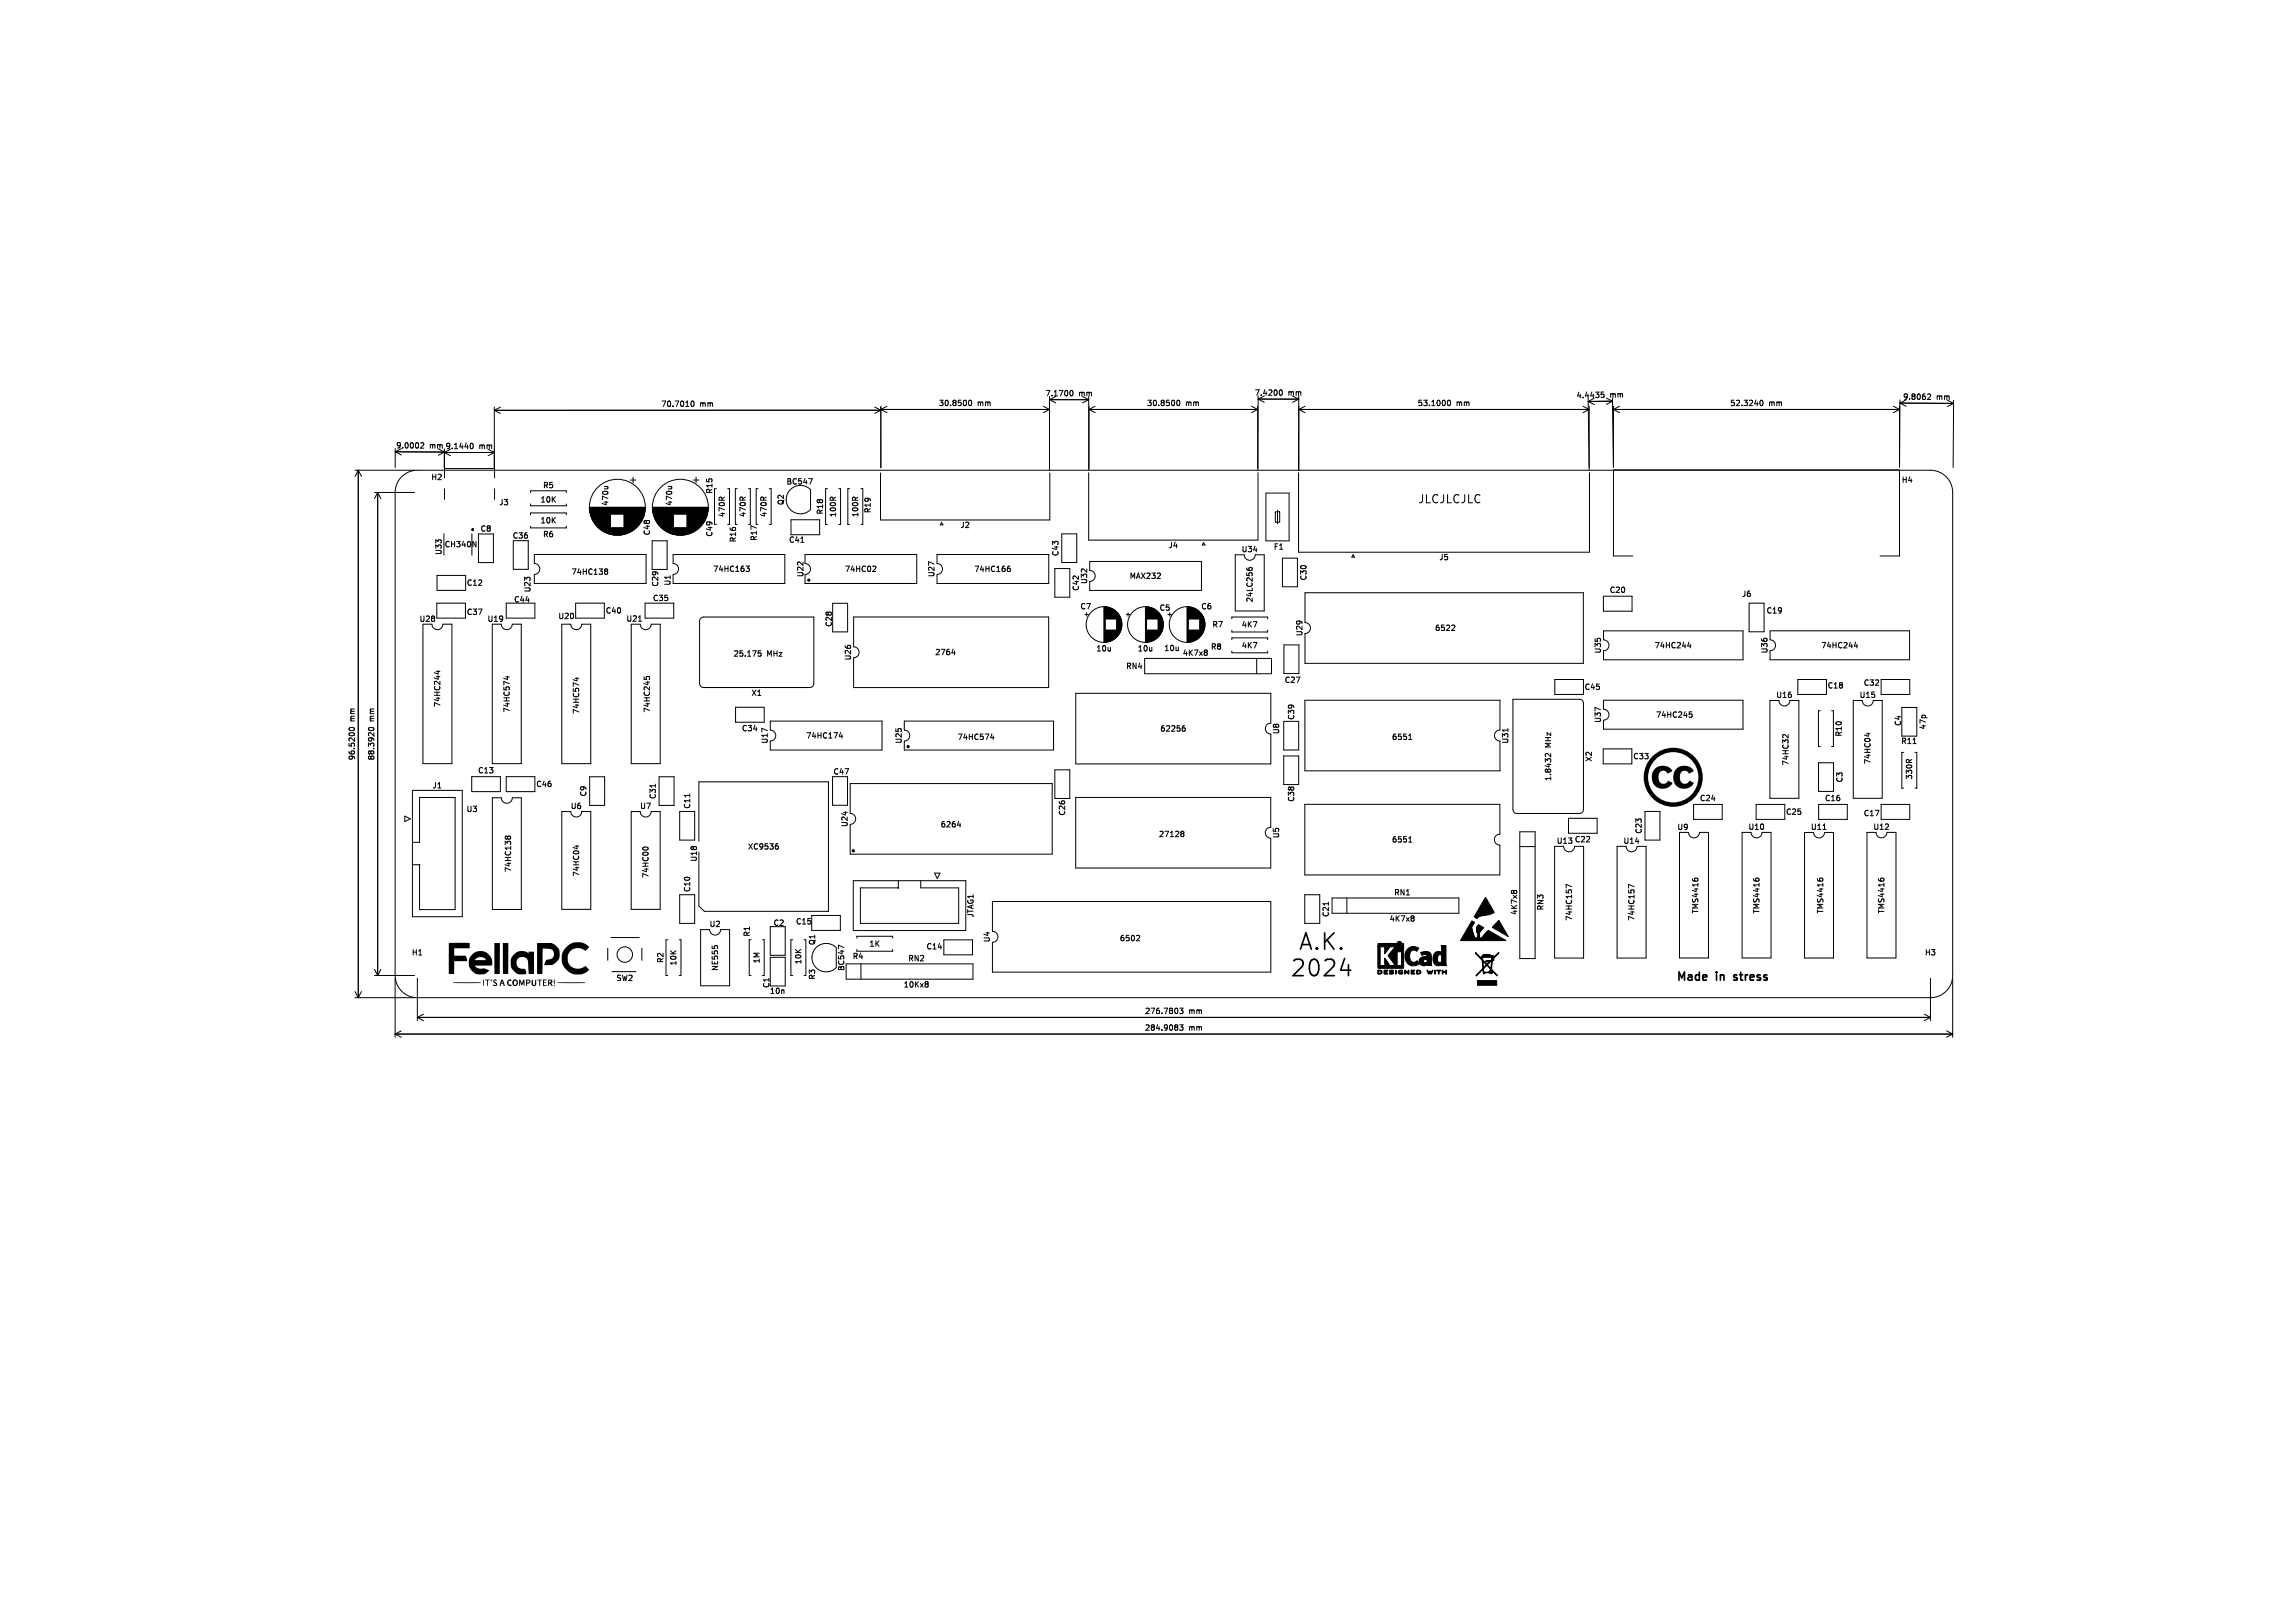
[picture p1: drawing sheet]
<svg xmlns="http://www.w3.org/2000/svg" width="420mm" height="297mm" viewBox="0 0 420 297" stroke-linecap="round" stroke-linejoin="round" font-family="sans-serif">
<defs><g id="words">
<g font-size="4.2">
<text x="235.9" y="179.1">2024</text>
<text x="237.4" y="174.3">A.K.</text>
</g>
<g font-size="2.1">
<text x="259.3" y="92.2">JLCJLCJLC</text>
<text x="306.6" y="179.6">Made</text>
<text x="314" y="179.6">in</text>
<text x="317.9" y="179.6">stress</text>
</g>
<g font-size="1.4">
<text x="120.8" y="74.7">70.7010</text>
<text x="128" y="74.7">mm</text>
<text x="171.6" y="74.5">30.8500</text>
<text x="178.8" y="74.5">mm</text>
<text x="191.1" y="72.7">7.1700</text>
<text x="197.4" y="72.7">mm</text>
<text x="209.7" y="74.5">30.8500</text>
<text x="216.9" y="74.5">mm</text>
<text x="229.4" y="72.6">7.4200</text>
<text x="235.6" y="72.6">mm</text>
<text x="259.2" y="74.5">53.1000</text>
<text x="266.4" y="74.5">mm</text>
<text x="288.3" y="73.1" transform="rotate(-1 288.3 73.1)">4.4435</text>
<text x="294.5" y="73" transform="rotate(-1 294.5 73)">mm</text>
<text x="316.4" y="74.5">52.3240</text>
<text x="323.6" y="74.5">mm</text>
<text x="348" y="73.3">9.8062</text>
<text x="354.2" y="73.4">mm</text>
<text x="72.3" y="82.3">9.0002</text>
<text x="78.6" y="82.3">mm</text>
<text x="81.4" y="82.4">9.1440</text>
<text x="87.6" y="82.4">mm</text>
<text x="78.8" y="88">H2</text>
<text x="99.2" y="89.5">R5</text>
<text x="143.8" y="88.9">BC547</text>
<text x="347.8" y="88.6">H4</text>
<text x="91.2" y="92.7">J3</text>
<text x="98.8" y="92.2">10K</text>
<text x="98.8" y="96">10K</text>
<text x="111.5" y="92.7" transform="rotate(-90 111.5 92.7)">470u</text>
<text x="123.2" y="92.7" transform="rotate(-90 123.2 92.7)">470u</text>
<text x="130.5" y="90.5" transform="rotate(-90 130.5 90.5)">R15</text>
<text x="132.8" y="94.8" transform="rotate(-90 132.8 94.8)">470R</text>
<text x="136.6" y="94.7" transform="rotate(-90 136.6 94.7)">470R</text>
<text x="140.4" y="94.7" transform="rotate(-90 140.4 94.7)">470R</text>
<text x="143.6" y="92.5" transform="rotate(-90 143.6 92.5)">Q2</text>
<text x="150.7" y="94.3" transform="rotate(-90 150.7 94.3)">R18</text>
<text x="153.1" y="94.8" transform="rotate(-90 153.1 94.8)">100R</text>
<text x="157.2" y="94.8" transform="rotate(-90 157.2 94.8)">100R</text>
<text x="159.5" y="94" transform="rotate(-90 159.5 94)">R19</text>
<text x="81" y="101.7" transform="rotate(-90 81 101.7)">U33</text>
<text x="81.2" y="100.3">CH340N</text>
<text x="87.8" y="97.5">C8</text>
<text x="93.7" y="98.8">C36</text>
<text x="99.2" y="98.5">R6</text>
<text x="119.1" y="98.1" transform="rotate(-90 119.1 98.1)">C48</text>
<text x="130.5" y="98.3" transform="rotate(-90 130.5 98.3)">C49</text>
<text x="134.8" y="99.4" transform="rotate(-90 134.8 99.4)">R16</text>
<text x="138.6" y="99.1" transform="rotate(-90 138.6 99.1)">R17</text>
<text x="144.2" y="99.5">C41</text>
<text x="175.6" y="96.8">J2</text>
<text x="193.8" y="101.9" transform="rotate(-90 193.8 101.9)">C43</text>
<text x="213.6" y="100.5">J4</text>
<text x="227" y="101.2">U34</text>
<text x="232.9" y="100.8">F1</text>
<text x="85.3" y="107.4">C12</text>
<text x="104.4" y="105.4">74HC138</text>
<text x="120.6" y="107.5" transform="rotate(-90 120.6 107.5)">C29</text>
<text x="122.8" y="107.3" transform="rotate(-90 122.8 107.3)">U1</text>
<text x="130.3" y="104.8">74HC163</text>
<text x="147.2" y="105.7" transform="rotate(-90 147.2 105.7)">U22</text>
<text x="154.4" y="104.9">74HC02</text>
<text x="171.1" y="105.7" transform="rotate(-90 171.1 105.7)">U27</text>
<text x="178.1" y="104.9">74HC166</text>
<text x="199.1" y="107" transform="rotate(-90 199.1 107)">U32</text>
<text x="206.5" y="106.1">MAX232</text>
<text x="239.2" y="106.3" transform="rotate(-90 239.2 106.3)">C30</text>
<text x="263.2" y="102.7">J5</text>
<text x="76.6" y="114">U28</text>
<text x="85.3" y="112.7">C37</text>
<text x="89.1" y="114">U19</text>
<text x="93.9" y="110.4">C44</text>
<text x="97.2" y="108.5" transform="rotate(-90 97.2 108.5)">U23</text>
<text x="102" y="113.5">U20</text>
<text x="110.7" y="112.5">C40</text>
<text x="114.5" y="114">U21</text>
<text x="119.3" y="110.2">C35</text>
<text x="197.5" y="111.7">C7</text>
<text x="197.5" y="108.2" transform="rotate(-90 197.5 108.2)">C42</text>
<text x="212" y="112">C5</text>
<text x="219.6" y="111.7">C6</text>
<text x="229.3" y="110.3" transform="rotate(-90 229.3 110.3)">24LC256</text>
<text x="294.3" y="108.7">C20</text>
<text x="318.6" y="109.3">J6</text>
<text x="323" y="112.5">C19</text>
<text x="152.4" y="114.8" transform="rotate(-90 152.4 114.8)">C28</text>
<text x="200.4" y="119.4">10u</text>
<text x="208" y="119.4">10u</text>
<text x="212.8" y="119.3">10u</text>
<text x="221.4" y="119.1">R8</text>
<text x="221.6" y="115">R7</text>
<text x="227" y="118.8">4K7</text>
<text x="227" y="115">4K7</text>
<text x="238.4" y="116.5" transform="rotate(-90 238.4 116.5)">U29</text>
<text x="262.4" y="115.7">6522</text>
<text x="293" y="119.7" transform="rotate(-90 293 119.7)">U35</text>
<text x="302.5" y="118.8">74HC244</text>
<text x="323.5" y="119.7" transform="rotate(-90 323.5 119.7)">U36</text>
<text x="333" y="118.8">74HC244</text>
<text x="134.1" y="120.4">25.175</text>
<text x="140.3" y="120.4">MHz</text>
<text x="155.9" y="121" transform="rotate(-90 155.9 121)">U26</text>
<text x="170.9" y="120.1">2764</text>
<text x="205.9" y="122.6">RN4</text>
<text x="216.2" y="120.2">4K7x8</text>
<text x="234.9" y="125.2">C27</text>
<text x="340.8" y="125.7">C32</text>
<text x="80.7" y="129.5" transform="rotate(-90 80.7 129.5)">74HC244</text>
<text x="93.4" y="130.5" transform="rotate(-90 93.4 130.5)">74HC574</text>
<text x="106.1" y="130.8" transform="rotate(-90 106.1 130.8)">74HC574</text>
<text x="119.1" y="130.5" transform="rotate(-90 119.1 130.5)">74HC245</text>
<text x="137.3" y="127.5">X1</text>
<text x="236.9" y="131.9" transform="rotate(-90 236.9 131.9)">C39</text>
<text x="289.8" y="126.4">C45</text>
<text x="302.8" y="131.5">74HC245</text>
<text x="324.8" y="127.9">U16</text>
<text x="334.2" y="126.2">C18</text>
<text x="340" y="127.9">U15</text>
<text x="65.1" y="132" transform="rotate(-90 65.1 132)">mm</text>
<text x="68.7" y="132" transform="rotate(-90 68.7 132)">mm</text>
<text x="135.6" y="134">C34</text>
<text x="140.6" y="136.2" transform="rotate(-90 140.6 136.2)">U17</text>
<text x="147.3" y="135.3">74HC174</text>
<text x="165.1" y="136.2" transform="rotate(-90 165.1 136.2)">U25</text>
<text x="175" y="135.6">74HC574</text>
<text x="212.1" y="134.1">62256</text>
<text x="234.2" y="134.5" transform="rotate(-90 234.2 134.5)">U8</text>
<text x="254.5" y="135.6">6551</text>
<text x="276.1" y="136.2" transform="rotate(-90 276.1 136.2)">U31</text>
<text x="283.9" y="136.8" transform="rotate(-90 283.9 136.8)">MHz</text>
<text x="293" y="132.4" transform="rotate(-90 293 132.4)">U37</text>
<text x="337.1" y="134.9" transform="rotate(-90 337.1 134.9)">R10</text>
<text x="347.7" y="136.3">R11</text>
<text x="347.9" y="133" transform="rotate(-90 347.9 133)">C4</text>
<text x="352.5" y="133.6" transform="rotate(-90 352.5 133.6)">47p</text>
<text x="65.1" y="139.2" transform="rotate(-90 65.1 139.2)">96.5200</text>
<text x="68.7" y="139.2" transform="rotate(-90 68.7 139.2)">88.3920</text>
<text x="87.3" y="141.7">C13</text>
<text x="152.3" y="141.9">C47</text>
<text x="283.9" y="143.1" transform="rotate(-90 283.9 143.1)">1.8432</text>
<text x="291.4" y="139.5" transform="rotate(-90 291.4 139.5)">X2</text>
<text x="298.6" y="139.1">C33</text>
<text x="327.4" y="140.2" transform="rotate(-90 327.4 140.2)">74HC32</text>
<text x="337.2" y="143.3" transform="rotate(-90 337.2 143.3)">C3</text>
<text x="342.4" y="140" transform="rotate(-90 342.4 140)">74HC04</text>
<text x="350" y="142.8" transform="rotate(-90 350 142.8)">330R</text>
<text x="79" y="144.5">J1</text>
<text x="85.2" y="148.8">U3</text>
<text x="98" y="144.2">C46</text>
<text x="104.3" y="148.2">U6</text>
<text x="107.5" y="145.9" transform="rotate(-90 107.5 145.9)">C9</text>
<text x="117" y="148.2">U7</text>
<text x="120.2" y="146.3" transform="rotate(-90 120.2 146.3)">C31</text>
<text x="126.4" y="148.1" transform="rotate(-90 126.4 148.1)">C11</text>
<text x="195" y="149.4" transform="rotate(-90 195 149.4)">C26</text>
<text x="236.9" y="146.9" transform="rotate(-90 236.9 146.9)">C38</text>
<text x="310.8" y="146.8">C24</text>
<text x="326.6" y="149.3">C25</text>
<text x="333.7" y="146.8">C16</text>
<text x="340.8" y="149.6">C17</text>
<text x="136.7" y="155.7">XC9536</text>
<text x="155.2" y="151.5" transform="rotate(-90 155.2 151.5)">U24</text>
<text x="172" y="151.6">6264</text>
<text x="211.9" y="153.4">27128</text>
<text x="234.2" y="153.5" transform="rotate(-90 234.2 153.5)">U5</text>
<text x="254.5" y="154.4">6551</text>
<text x="284.6" y="154.6">U13 C22</text>
<text x="296.9" y="154.6">U14</text>
<text x="300.5" y="152.7" transform="rotate(-90 300.5 152.7)">C23</text>
<text x="306.7" y="152.1">U9</text>
<text x="319.7" y="152">U10</text>
<text x="331.1" y="152.1">U11</text>
<text x="342.6" y="152">U12</text>
<text x="93.7" y="159.7" transform="rotate(-90 93.7 159.7)">74HC138</text>
<text x="106.1" y="160.5" transform="rotate(-90 106.1 160.5)">74HC04</text>
<text x="118.8" y="160.8" transform="rotate(-90 118.8 160.8)">74HC00</text>
<text x="127.7" y="157.8" transform="rotate(-90 127.7 157.8)">U18</text>
<text x="126.4" y="163.4" transform="rotate(-90 126.4 163.4)">C10</text>
<text x="243.3" y="167.9" transform="rotate(-90 243.3 167.9)">C21</text>
<text x="254.9" y="164">RN1</text>
<text x="277.7" y="167.5" transform="rotate(-90 277.7 167.5)">4K7x8</text>
<text x="282.5" y="166.7" transform="rotate(-90 282.5 166.7)">RN3</text>
<text x="310.9" y="167.3" transform="rotate(-90 310.9 167.3)">TMS4416</text>
<text x="322" y="167.3" transform="rotate(-90 322 167.3)">TMS4416</text>
<text x="333.7" y="167.3" transform="rotate(-90 333.7 167.3)">TMS4416</text>
<text x="344.9" y="167.3" transform="rotate(-90 344.9 167.3)">TMS4416</text>
<text x="129.7" y="169.8">U2</text>
<text x="137.4" y="171.5" transform="rotate(-90 137.4 171.5)">R1</text>
<text x="141.4" y="169.6">C2</text>
<text x="145.5" y="169.4">C15</text>
<text x="149.3" y="173.1" transform="rotate(-90 149.3 173.1)">Q1</text>
<text x="158.9" y="173.4">1K</text>
<text x="169.4" y="173.9">C14</text>
<text x="178.3" y="168" transform="rotate(-90 178.3 168)">JTAG1</text>
<text x="181.3" y="172.6" transform="rotate(-90 181.3 172.6)">U4</text>
<text x="204.7" y="172.4">6502</text>
<text x="254.1" y="168.9">4K7x8</text>
<text x="287.7" y="168.6" transform="rotate(-90 287.7 168.6)">74HC157</text>
<text x="299.2" y="168.6" transform="rotate(-90 299.2 168.6)">74HC157</text>
<text x="75.2" y="175">H1</text>
<text x="112.6" y="179.7">SW2</text>
<text x="121.5" y="176.3" transform="rotate(-90 121.5 176.3)">R2</text>
<text x="123.9" y="176.8" transform="rotate(-90 123.9 176.8)">10K</text>
<text x="131.5" y="177.8" transform="rotate(-90 131.5 177.8)">NE555</text>
<text x="139.2" y="176.4" transform="rotate(-90 139.2 176.4)">1M</text>
<text x="146.8" y="176.6" transform="rotate(-90 146.8 176.6)">10K</text>
<text x="149.3" y="179.4" transform="rotate(-90 149.3 179.4)">R3</text>
<text x="154.6" y="177.8" transform="rotate(-90 154.6 177.8)">BC547</text>
<text x="155.9" y="175.7">R4</text>
<text x="166" y="176.1">RN2</text>
<text x="352" y="175">H3</text>
<text x="140.7" y="182.1">10n</text>
<text x="140.9" y="180.9" transform="rotate(-90 140.9 180.9)">C1</text>
<text x="165.2" y="180.9">10Kx8</text>
<text x="209.3" y="185.8">276.7803</text>
<text x="217.5" y="185.8">mm</text>
<text x="209.3" y="188.8">284.9083</text>
<text x="217.5" y="188.8">mm</text>
</g>
</g></defs>
<g fill="none" stroke="#000" stroke-width=".18">
<path d="M90.4 74.5v11.1M90.4 75.1l1.1 .6M91.5 74.5l-1.1 .6M126.5 73.5l.1-.1a.53 .53 0 0 1 .4 .5 .53 .53 0 0 1-.4 .5l-.2-.4zM160 74.5l1.1 .6M161.1 75.1h-70.7M161.1 75.1l-1.1 .6M161.1 74.9h30.9M161.1 74.3v11.3M161.1 74.9l1.2 .6M162.3 74.3l-1.2 .6M177.3 73.3l.1-.1a.53 .53 0 0 1 .4 .5 .53 .53 0 0 1-.4 .5 .66 .66 0 0 1-.1-.9z"/>
<path d="M190.8 74.3l1.2 .6M192 74.9l-1.2 .6M192 72.6v13.4M193.1 73.7l-1.1-.6h7.1l-1.1 .6M195.8 71.6l.1-.2a.53 .53 0 0 1 .4 .5 .53 .53 0 0 1-.4 .5l-.1-.1M199.1 72.6v13.4M199.2 74.9h30.9M199.2 74.3v11.4M199.2 74.9l1.1 .6M200.3 74.3l-1.1 .6M215.3 73.3l.2-.1a.53 .53 0 0 1 .3 .5 .53 .53 0 0 1-.3 .5l-.3-.3zM228.9 74.3l1.2 .6"/>
<path d="M230.1 74.3v11.4M230.1 74.9l-1.2 .6M230.1 72.4v13.6M231.3 73.6l-1.2-.6h7.5l-1.2 .6M234 71.5l.2-.2a.53 .53 0 0 1 .4 .5 .53 .53 0 0 1-.4 .5l-.2-.1M237.6 72.5l-.1 13.5M237.6 74.3v11.7M237.6 74.9h53.1M237.6 74.9l1.1 .6M238.7 74.3l-1.1 .6M264.9 73.3l.1-.1a.53 .53 0 0 1 .3 .5 .53 .53 0 0 1-.3 .5l-.2-.3zM289.6 74.3l1.1 .6"/>
<path d="M290.5 72.9l.2 12.7M290.7 74.3v11.7M290.7 74.9l-1.1 .6M292.9 72.2h.4l.1 .3-.2 .2h-.3M293.4 71.7h-.5M293.8 72.8l1.2 .6M294.9 72.8l.2 12.7v-11.2M295 73.4l-4.5 .1 1.1 .5M295 73.4l-1.2 .6M295.1 74.9h52.4M295.1 74.9l1.2 .6M296.3 74.3l-1.2 .6"/>
<path d="M322 73.3l.2-.1a.53 .53 0 0 1 .3 .5 .53 .53 0 0 1-.3 .5l-.3-.3zM346.3 74.3l1.2 .6M347.5 74.9l-1.2 .6M347.5 73.8h9.8M347.5 73.8l1.2 .6M347.5 73.2v12.3v-11.2M348.7 73.2l-1.2 .6M352.6 72.1h.4l.2 .3-.7 .7h.7M356.2 73.2l1.1 .6M357.3 73.8l-1.1 .6M357.4 73.2l-.1 12.4M64.9 86.1h10.9"/>
<path d="M65.5 86.1v96.5M65.5 86.1l.6 1.1M65.5 86.1l-.6 1.1M68.5 90.1h7.3M69.1 90.1v88.4M69.1 90.1l.6 1.1M69.1 90.1l-.6 1.1M72.3 82.1v3.5M73.4 83.3l-1.1-.6h9l-1.1 .6M73.5 87.2a4.1 4.1 0 0 1 2.8-1.1h276.8a4.1 4.1 0 0 1 4.1 4v88.4a4.1 4.1 0 0 1-4.1 4.1h-276.8a4.1 4.1 0 0 1-4-4.1v-88.4a4.1 4.1 0 0 1 1.2-2.9zM77 81.1l.3-.1 .2 .3-.6 .7h.6M81.2 97.7v1.9"/>
<path d="M81.3 82.1v3.5v-3.4M81.3 87.4v-1.7h9.2v1.7M81.3 89.5v1.9M86 81.3l.2-.2a.53 .53 0 0 1 .4 .5 .53 .53 0 0 1-.4 .5l-.2-.2M86.3 97.7v3.9M86.5 99.1l.6 1v-1M87.5 97.7h2.8v5.3h-2.8zM89.3 82.2l1.1 .6M90.4 82.8h-9.1l1.1 .6M90.4 82.8l-1.1 .6M90.5 89.5v1.9M93.9 98.9h2.7v5.3h-2.7z"/>
<path d="M97.1 90.1v-.3h6.5v.3M97.1 92.2v.4h6.5v-.4M97.1 94.2v-.3h6.5v.3M97.1 96.3v.3h6.5v-.3M107.8 92.9h10.2M107.8 92.8h10.2M107.8 93h10.2M107.9 93h10.1M107.9 93.1h10.1M107.9 93.2h10.1M107.9 93.3h10.1M107.9 93.4h10.1"/>
<path d="M107.9 93.5h10.1M107.9 93.6h10.1M107.9 93.7h10M107.9 93.8h10M108 93.9h9.9M108 94h9.9M108 94.1h9.9M108 94.1h3.7M108 94.2h3.7M108.1 94.3h3.6M108.1 94.4h3.6M108.1 94.5h3.6"/>
<path d="M108.2 94.6h3.5M108.2 94.7h3.5M108.2 94.8h3.5M108.3 94.8h3.4M108.3 94.9h3.4M108.3 95h3.4M108.4 95.1h3.3M108.4 95.2h3.3M108.5 95.3h3.2M108.5 95.4h3.2M108.6 95.4h3.1M108.6 95.5h3.1"/>
<path d="M108.7 95.6h3M108.7 95.7h3M108.8 95.7h2.9M108.8 95.8h2.9M108.9 95.9h2.8M108.9 96h2.8M109 96h2.7M109 96.1h2.7M109.1 96.1h2.6M109.1 96.2h2.6M109.2 96.3h2.5M109.3 96.4h2.4"/>
<path d="M109.4 96.5h2.3M109.5 96.6h6.9M109.5 96.6h6.8M109.6 96.7h6.7M109.6 96.7h6.6M109.7 96.7h6.5M109.8 96.8h6.3M109.8 96.9h6.2M109.9 96.9h6.1M109.9 96.9h6M110 97h5.9M110 97h5.8"/>
<path d="M110.1 97.1h5.7M110.2 97.1h5.4M110.3 97.2h5.3M110.3 97.2h5.2M110.4 97.3h5M110.5 97.3h4.9M110.5 89h.7M110.6 97.3h4.7M110.6 97.4h4.6M110.8 97.5h4.3M110.9 97.5h4.1M111 97.5h3.9"/>
<path d="M111.1 97.6h3.7M111.1 89l.1 .3M111.2 97.6h3.5M111.3 97.7h3.3M111.4 97.7h3M111.7 97.8h2.5M111.9 97.8h2.1M112.1 97.9h1.7M112.3 97.9h1.2M114.2 95.9h2.7M114.2 94.1h3.6M114.2 94.2h3.6"/>
<path d="M114.2 94.3h3.6M114.2 94.4h3.6M114.2 94.5h3.5M114.2 94.6h3.5M114.2 94.7h3.5M114.2 94.7h3.4M114.2 94.8h3.4M114.2 94.9h3.3M114.2 95h3.3M114.2 95.1h3.3M114.2 95.3h3.2M114.2 95.3h3.1"/>
<path d="M114.2 95.4h3.1M114.2 95.5h3.1M114.2 95.6h3M114.2 95.7h2.9M114.2 95.8h2.9M114.2 95.9h2.8M114.2 96h2.7M114.2 96.1h2.7M114.2 96.1h2.6M114.2 96.2h2.5M114.2 96.3h2.5M114.2 96.3h2.4"/>
<path d="M114.2 96.4h2.4M114.2 96.5h2.2M115.3 87.8h1M115.8 87.3v1M116.5 96.4l-2.3 .1M116.8 96.1l-2.6 .1M117 95.8l-2.8 .1M117.3 95.5h-3.1M117.4 95.2h-3.2M117.6 94.9h-3.4M117.7 94.5l-3.5 .1M117.8 94.2l-3.6 .1"/>
<path d="M119.3 99h2.7v5.2h-2.7zM119.4 92.9h10.1M119.4 92.8h10.1M119.4 93h10.1M119.4 93.1h10.1M119.4 93.2h10.1M119.4 93.3h10.1M119.4 93.4h10.1M119.4 93.5h10.1M119.4 93.6h10.1M119.4 93.7h10.1M119.5 93.7h9.9"/>
<path d="M119.5 93.8h9.9M119.5 93.9h9.9M119.5 94h9.9M119.5 94.1h9.9M119.5 94.1h3.7M119.6 94.2h3.6M119.6 94.3h3.6M119.6 94.4h3.6M119.6 94.5h3.6M119.7 94.5h3.5M119.7 94.6h3.5M119.7 94.7h3.5"/>
<path d="M119.8 94.8h3.4M119.8 94.9h3.4M119.8 95h3.4M119.9 95h3.3M119.9 95.1h3.3M119.9 95.2h3.3M120 95.3h3.2M120.1 95.4h3.1M120.1 95.5h3.1M120.2 95.6h3M120.2 95.7h3M120.3 95.7h2.9"/>
<path d="M120.3 95.8h2.9M120.4 95.9h2.8M120.5 96h2.7M120.5 96.1h2.7M120.6 96.1h2.6M120.7 96.2h2.5M120.7 96.3h2.5M120.8 96.3h2.4M120.8 96.4h2.4M120.9 96.5h2.3M121 96.5h2.2M121 96.6h6.9"/>
<path d="M121.1 96.6h6.7M121.1 96.7h6.7M121.2 96.7h6.5M121.3 96.8h6.3M121.3 96.9h6.3M121.4 96.9h6.1M121.5 96.9h6M121.5 97h5.9M121.6 97h5.7M121.6 97.1h5.7M121.7 97.1h5.5M121.8 97.2h5.3"/>
<path d="M121.9 97.2h5.1M121.9 97.3h5.1M122 97.3h4.9M122.1 97.3h4.7M122.2 97.4h4.5M122.2 89h.7M122.3 97.5h4.3M122.4 97.5h4.1M122.5 97.5h3.9M122.6 97.6h3.7M122.7 97.6h3.5M122.8 89l.1 .3"/>
<path d="M122.8 97.7h3.3M122.9 97.7h3.1M123.2 97.8h2.5M123.4 97.8h2.1M123.6 97.9h1.7M123.9 97.9h1.1M125.7 95.9h2.8M125.7 94.1h3.7M125.7 94.2h3.6M125.7 94.3h3.6M125.7 94.4h3.6M125.7 94.5h3.6"/>
<path d="M125.7 94.5h3.5M125.7 94.6h3.5M125.7 94.7h3.5M125.7 94.8h3.4M125.7 94.9h3.4M125.7 95h3.4M125.7 95h3.3M125.7 95.1h3.3M125.7 95.3h3.2M125.7 95.4h3.1M125.7 95.5h3.1M125.7 95.6h3"/>
<path d="M125.7 95.7h3M125.7 95.7h2.9M125.7 95.8h2.9M125.7 96h2.7M125.7 96.1h2.7M125.7 96.1h2.6M125.7 96.2h2.5M125.7 96.3h2.5M125.7 96.3h2.4M125.7 96.4h2.4M125.7 96.5h2.3M125.7 96.5h2.2"/>
<path d="M126.8 87.8h1M127.3 87.3v1M128.1 96.4l-2.4 .1M128.3 96.1l-2.6 .1M128.6 95.8l-2.9 .1M128.8 95.5h-3.1M129 95.2h-3.3M129.1 94.9h-3.4M129.2 94.5l-3.5 .1M129.3 94.2l-3.6 .1M131 89.4h-.3v6.6h.3M131.6 91h.4"/>
<path d="M132.5 91l-.4 .3M133.1 89.4h.3v6.6h-.3M134.8 89.4h-.3v6.6h.3M135.4 91h.4M136.3 91l-.4 .3M136.9 89.4h.3v6.6h-.3M138.6 89.4h-.3v6.6h.3M139.3 91h.3M140.2 91l-.5 .3M140.7 89.4h.4v6.6h-.4M144.7 95.1h5.2v2.8h-5.2zM146.5 99.2h.5"/>
<path d="M147.9 87.6h.7l-.4 1M148.3 89.6a2.6 2.6 0 0 0-3.7 0 2.6 2.6 0 0 0 0 3.7 2.6 2.6 0 0 0 3.7 0v-3.7M151.3 89.4h-.3v6.6h.3M152 91h.3M152.9 91l-.5 .3M153.4 89.4h.4v6.6h-.4M155.4 89.4h-.3v6.6h.3M156 91h.3M156.9 91l-.5 .3M157.5 89.4h.3v6.6h-.3M161.1 86.6v8.6h30.9v-8.6M172.2 95.6l.3 .4h-.5z"/>
<path d="M194.2 97.7h2.8v5.2h-2.8zM199.1 86.5v12.3h31v-12.3M220.2 99.3l.2 .4h-.5zM231.6 90.2h4.2v8.8h-4.2zM233.3 93.7h.8v1.9h-.8zM233.7 93.4v2.5M237.5 86.5v14.6h53.3v-14.6M77.4 114.2v25.5h5.3v-25.5h-1.7a1 1 0 0 1-1 1 1 1 0 0 1-1-1M79.9 110.4h5.2v2.7h-5.2zM79.9 105.3h5.3v2.7h-5.3zM90.1 114.2v25.5h5.3v-25.5h-1.7a1 1 0 0 1-1 1 1 1 0 0 1-1-1M92.6 110.4h5.2v2.7h-5.2z"/>
<path d="M97.7 101.5h20.5v5.3h-20.5v-1.7a1 1 0 0 0 1-1 1 1 0 0 0-1-1zM102.8 114.2h1.6a1 1 0 0 0 1 1 1 1 0 0 0 1-1h1.7v25.6h-5.3zM105.3 110.4h5.2v2.7h-5.2zM110.7 104.5h.1M110.7 104.2h.4l.1 .1-.2 .2M110.8 104.5h.2M110.8 104.5l-.1 .1M111 104.5l.2 .2-.1 .3-.4 .1M115.5 114.2v25.6h5.3v-25.6h-1.7a1 1 0 0 1-1 1 1 1 0 0 1-1-1M116.8 113.7h.6M118 110.4h5.2v2.7h-5.2zM123.1 101.5h20.5v5.3h-20.5v-1.7a1 1 0 0 0 1-1 1 1 0 0 0-1-1z"/>
<path d="M128.2 113.1l.5-.2h20.2v12.2a.75 .75 0 0 1-.8 .7h-19.4a.75 .75 0 0 1-.7-.7v-11.4zM136.5 103.6h.6l-.4 .4 .3 .1 .1 .3-.2 .2h-.3M138.7 119.1h.5M138.7 119.5h.3l.2 .2-.1 .3h-.4M147.3 101.5h20.4v5.3h-20.4v-1.7a1 1 0 0 0 1-1 1 1 0 0 0-1-1zM152.3 110.4h2.7v5.2h-2.7zM156.1 112.9h35.7v12.9h-35.7v-5.4a1 1 0 0 0 1-1 1 1 0 0 0-1-1zM159.8 103.6h.3l.1 .3-.6 .7h.6M171.4 101.5h20.4v5.3h-20.4v-1.7a1 1 0 0 0 1-1 1 1 0 0 0-1-1zM174.1 119.5h.6M174.6 119.2v.6M184.3 104h.3l.2 .2-.1 .3h-.4"/>
<path d="M184.7 103.6l-.3 .1M193 104h2.7v5.3h-2.7zM198.4 112.4h.7M198.8 112.1v.7M199.3 102.7h20.5v5.3h-20.5v-1.6a1 1 0 0 0 1-1 1 1 0 0 0-1-1zM202 111.1v6.4M202.1 111.1v6.4M202.2 111.1v2.1M202.2 115.3v2.2M202.3 111.1v2.1M202.3 115.3v2.2M202.4 111.1v2.1"/>
<path d="M202.4 115.3v2.2M202.5 115.3l-.1 2.2M202.5 111.1v2.1M202.5 115.3v2.2M202.6 111.1v2.1M202.6 115.3v2.2M202.6 115.3v2.1M202.7 111.1v2.1M202.7 115.3v2.1M202.8 111.2v2M202.8 115.3v2.1M202.9 111.2v2"/>
<path d="M202.9 115.3v2.1M203 111.2v2M203 115.3v2.1M203 115.3v2M203.1 111.3v1.9M203.1 115.3v2M203.2 111.3v1.9M203.2 115.3v2M203.3 111.3v1.9M203.3 115.3v1.9M203.3 111.4v1.8M203.4 111.4v1.8"/>
<path d="M203.4 115.3v1.9M203.5 111.4v1.8M203.5 115.3v1.8M203.5 111.5v1.7M203.6 111.5v1.7M203.6 115.3v1.8M203.7 111.5v1.7M203.7 115.3v1.7M203.7 111.6v1.6M203.8 115.3l-.1 1.7M203.8 111.6v1.6M203.8 115.3v1.6"/>
<path d="M203.9 111.7v1.5M203.9 115.3v1.6M204 111.7v1.5M204 115.3v1.5M204 111.8v1.4M204.1 115.3l-.1 1.5M204.1 111.9v1.3M204.1 115.3v1.4M204.2 111.9v1.3M204.2 115.3v1.4M204.2 115.3v1.3M204.2 112v1.2"/>
<path d="M204.3 112v4.5M204.3 112.1v4.4M204.4 112.1v4.4M204.4 112.2v4.2M204.5 112.2v4.1M204.5 112.3v4M204.6 112.3v3.9M204.6 112.4v3.8M204.6 112.5v3.6M204.7 112.5v3.6M204.8 112.6v3.3M204.8 112.7v3.2"/>
<path d="M204.8 112.8v3M204.9 112.9v2.8M204.9 112.9v2.7M205 113v2.5M205 113.1v2.4M205.1 113.3v1.9M205.1 113.5v1.6M205.2 113.7v1.2M205.2 113.9v.8M206 112.4h.7M206.3 112.1v.7M209.5 111.1v6.4"/>
<path d="M209.6 111.1v6.4M209.7 111.1v6.4M209.8 111.1v2.1M209.8 115.3v2.2M209.9 111.1v2.1M209.9 115.3v2.2M210 115.3l-.1 2.2M210 111.1v2.1M210 115.3v2.2M210.1 111.1v2.1M210.1 115.3v2.2M210.2 111.1v2.1"/>
<path d="M210.2 115.3v2.2M210.2 115.3v2.1M210.3 111.1v2.1M210.3 115.3v2.1M210.3 111.2v2M210.4 111.2v2M210.4 115.3v2.1M210.5 111.2v2M210.5 115.3v2.1M210.6 111.2v2M210.6 115.3v2M210.7 111.3v1.9"/>
<path d="M210.7 115.3v2M210.8 111.3v1.9M210.8 115.3v2M210.9 111.3v1.9M210.9 115.3v1.9M210.9 111.4v1.8M211 111.4v1.8M211 115.3v1.9M211.1 111.4v1.8M211.1 115.3v1.8M211.1 111.5v1.7M211.2 111.5v1.7"/>
<path d="M211.2 115.3v1.8M211.3 115.3l-.1 1.8M211.3 111.6v1.6M211.3 115.3v1.7M211.4 111.6v1.6M211.4 115.3v1.6M211.5 111.7v1.5M211.5 115.3v1.6M211.6 115.3l-.1 1.5M211.6 111.8v1.4M211.6 115.3v1.5M211.7 111.8v1.4"/>
<path d="M211.7 115.3v1.4M211.7 111.9v1.3M211.8 111.9v1.3M211.8 115.3v1.3M211.8 112v1.2M211.9 112v4.5M211.9 112.1v4.4M212 112.1v4.3M212 112.2v4.2M212.1 112.2v4.1M212.1 112.3v4M212.1 112.3v3.9"/>
<path d="M212.2 112.4v3.8M212.3 112.5v3.6M212.3 112.6v3.4M212.3 112.6v3.3M212.4 112.7v3.2M212.4 112.8v3M212.5 112.9v2.8M212.5 112.9v2.7M212.6 113.1v2.4M212.6 113.2v2.1M212.7 113.3v1.9M212.7 113.5v1.6"/>
<path d="M212.7 113.7v1.2M212.8 113.9v.8M213.6 112.4h.7M214 112.1v.7M217.1 111.1v6.4M217.2 111.1v6.4M217.3 111.1v6.4M217.4 111.1v6.4M217.4 111.1v2.1M217.4 115.3v2.2M217.5 115.3l-.1 2.2M217.5 111.1v2.1"/>
<path d="M217.5 115.3v2.2M217.6 111.1v2.1M217.6 115.3v2.2M217.7 111.1v2.1M217.7 115.3v2.2M217.8 115.3l-.1 2.2M217.8 111.1v2.1M217.8 115.3v2.1M217.9 111.1v2.1M217.9 115.3v2.1M218 111.2v2M218 115.3v2.1"/>
<path d="M218.1 111.2v2M218.1 115.3v2.1M218.2 111.2v2M218.2 115.3v2.1M218.2 115.3v2M218.3 111.3v1.9M218.3 115.3v2M218.4 111.3v1.9M218.4 115.3v2M218.5 111.3v1.9M218.5 115.3v1.9M218.5 111.4v1.8"/>
<path d="M218.6 111.4v1.8M218.6 115.3v1.9M218.7 111.4v1.8M218.7 115.3v1.8M218.7 111.5v1.7M218.8 115.3l-.1 1.8M218.8 111.5v1.7M218.8 115.3v1.8M218.9 111.5v1.7M218.9 115.3v1.7M218.9 111.6v1.6M219 111.6v1.6"/>
<path d="M219 115.3v1.7M219 115.3v1.6M219.1 115.3l-.1 1.6M219.1 111.7v1.5M219.1 115.3v1.6M219.2 111.7v1.5M219.2 115.3v1.5M219.2 111.8v1.4M219.3 111.8v1.4M219.3 115.3v1.4M219.3 111.9v1.3M219.4 111.9v1.3"/>
<path d="M219.4 115.3v1.4M219.4 112v1.2M219.4 115.3v1.3M219.5 112v4.5M219.5 112.1v4.4M219.6 112.1v4.4M219.6 112.1v4.3M219.6 112.2v4.2M219.7 112.2v4.1M219.8 112.3v3.9M219.8 112.4v3.8M219.8 112.5v3.6"/>
<path d="M219.9 112.5v3.6M219.9 112.6v3.4M220 112.6v3.3M220 112.7v3.2M220.1 112.9v2.8M220.1 112.9v2.7M220.2 113v2.5M220.2 113.1v2.4M220.2 113.2v2.1M220.3 113.3v1.9M220.3 113.5v1.6M220.4 113.9v.8"/>
<path d="M220.5 118.9l.3 .2-.2 .3M220.5 119.4h.1M220.6 119.4l.2 .4-.3 .1M225.3 119.1v.4h6.6v-.4M225.3 113.2v-.3h6.6v.3M225.3 115.3v.4h6.6v-.4M225.3 117.1v-.4h6.6v.4M226 101.5h1.6a1 1 0 0 0 1 1 1 1 0 0 0 1-1h1.7v10.3h-5.3zM228.1 103.9l.1 .4M228.5 104.3l-.1-.3 .2-.2 .4 .1v.4M234.6 102.1h2.7v5.3h-2.7zM234.9 118h2.7v5.3h-2.7z"/>
<path d="M238.7 108.5h50.9v12.9h-50.9v-5.5a1 1 0 0 0 1-1 1 1 0 0 0-1-1zM247.5 101.5l.3 .4h-.5zM265.7 114.4h.3l.1 .3-.6 .7h.6M293.3 109.1h5.2v2.7h-5.2zM293.3 115.4h25.5v5.3h-25.5v-1.6a1 1 0 0 0 1-1 1 1 0 0 0-1-1zM298.7 101.7h-3.6v-15.7h52.4v15.7h-3.6M309 117.5l-.3 .7h.6M309.2 117.9v.7M320 110.4h2.7v5.2h-2.7zM323.8 115.4h25.5v5.3h-25.5v-1.6a1 1 0 0 0 1-1 1 1 0 0 0-1-1zM339.4 117.5l-.2 .7h.6M339.7 117.9v.7"/>
<path d="M63.9 133.2a.48 .48 0 0 1 .6-.1 .48 .48 0 0 1 .3 .5 .49 .49 0 0 1-.6 .2 .49 .49 0 0 1-.3-.5zM67.5 133.2a.48 .48 0 0 1 .5-.1 .48 .48 0 0 1 .3 .5 .49 .49 0 0 1-.5 .2 .49 .49 0 0 1-.4-.5zM79.8 122.9h.7M80.1 122.7v.6l-.7-.2M92.5 123.9h.7M92.8 123.7v.7l-.7-.3M105.2 124.1h.7M105.5 124v.6l-.7-.2M117.8 123.8v.5M118.2 124.3v-.3l.2-.2 .4 .1v.4M134.5 129.4h5.3v2.8h-5.3zM140.9 132h20.4v5.3h-20.4v-1.7a1 1 0 0 0 1-1 1 1 0 0 0-1-1z"/>
<path d="M153.8 134l-.3 .7h.6M154 134.4v.7M165.4 132h27.3v5.3h-27.3v-1.7a1 1 0 0 0 1-1 1 1 0 0 0-1-1zM181.4 134.3l-.2 .7h.6M181.7 134.7v.6M196.8 126.9h35.7v5.4a1 1 0 0 0-1 1 1 1 0 0 0 1 1v5.5h-35.7zM209.4 120.5h23.2v2.8h-23.2zM216.3 133.2h.3l.2 .2-.1 .4h-.4M216.7 132.8l-.3 .1M229.9 120.5v2.8M234.8 132h2.8v5.2h-2.8zM234.8 138.3h2.8v5.3h-2.8z"/>
<path d="M238.7 128.1h35.7v5.5a1 1 0 0 0-1 1 1 1 0 0 0 1 1v5.5h-35.7zM257.7 135.3h.6M257.8 134.6l.2-.3v1M275.8 133.3v.6M276.8 128h12.1a.75 .75 0 0 1 .7 .7v19.4a.75 .75 0 0 1-.7 .8h-11.4a.75 .75 0 0 1-.7-.8zM283.7 137.9v.6l-.7-.6-.3 .2v.3M284.4 124.3h5.2v2.8h-5.2zM293.3 137h5.2v2.8h-5.2zM293.3 128.1h25.5v5.3h-25.5v-1.6a1 1 0 0 0 1-1 1 1 0 0 0-1-1zM309 130.3h.5M309 130.7l.3-.1 .2 .2-.1 .4h-.4M323.8 128.2h1.6a1 1 0 0 0 1 1 1 1 0 0 0 1-1h1.7v17.9h-5.3z"/>
<path d="M327.1 134.4v.6l-.7-.6-.3 .1v.4M328.9 124.3h5.2v2.8h-5.2zM332.6 139.6h2.8v5.2h-2.8zM333 130.1h-.4v6.5h.4M335 130.1h.4v6.5h-.4M339 128.2h1.6a1 1 0 0 0 1.1 1 1 1 0 0 0 1-1h1.6v17.9h-5.3zM341.4 134.3h.7M341.8 134.1v.6M344.1 124.3h5.2v2.8h-5.2zM347.9 129.5h2.7v5.2h-2.7zM348.2 137.7h-.3v6.5h.3M348.8 139h.3"/>
<path d="M349.7 139l-.5 .3M349.9 136.1h.6M350.3 137.7h.3v6.5h-.3M74 149.3l1 .5-1 .5zM75.4 154.1h1.3v-8.2h6.6v20.6h-6.6v-8.3h-1.3M75.4 144.6h9.2v23.2h-9.2zM86.3 142.1h5.2v2.8h-5.2zM90.1 146h1.6a1 1 0 0 0 1 1 1 1 0 0 0 1-1h1.7v20.4h-5.3zM92.6 142.1h5.2v2.8h-5.2zM92.8 153.2v.2M92.8 153.4v.1M92.8 153.2l-.1-.2h-.2v.5"/>
<path d="M92.8 153.2l.2-.2h.3l.1 .5M92.8 153.4l.1 .1M102.8 148.5h1.6a1 1 0 0 0 1 1 1 1 0 0 0 1-1h1.7v17.9h-5.3zM105.2 154.8h.7M105.5 154.7v.6M107.9 142.1h2.7v5.3h-2.7zM115.5 148.5h1.6a1 1 0 0 0 1 1 1 1 0 0 0 1-1h1.7v17.9h-5.3zM117.6 155.3a.53 .53 0 0 1 .5-.3 .53 .53 0 0 1 .5 .3M119.9 143.5v.6M120.6 142.1h2.7v5.3h-2.7zM124.3 148.5h2.8v5.2h-2.8zM126.2 145.3v.6"/>
<path d="M127.8 153.9v-10.8h23.7v23.7h-22.7l-1-1v-9.9M142 154.8l.4 .2-.1 .3-.3 .1M142.1 154.4h.2M152.3 142.1h2.7v5.3h-2.7zM155.5 143.4h37v12.9h-37v-5.5a1 1 0 0 0 1-1 1 1 0 0 0-1-1zM171 159.8h1l-.5 1zM175.1 151h.7M175.6 150.7v.6M193 140.9h2.7v5.2h-2.7zM196.8 145.9h35.6v5.5a1 1 0 0 0-1 1 1 1 0 0 0 1 1v5.4h-35.6zM216.1 152.5h.1M216.1 152.2h.4l.1 .1-.2 .2"/>
<path d="M216.2 152.5h.2M216.2 152.5l-.1 .1M216.4 152.5l.2 .2-.1 .3-.4 .1M238.7 147.2h35.7v5.4a1 1 0 0 0-1 1 1 1 0 0 0 1 1v5.5h-35.7zM257.7 154.1h.6M257.8 153.3l.2-.2v1M278 152.2h2.8v23.2h-2.8zM278 154.9h2.8M284.4 154.9v20.4h5.3v-20.4M286 154.9a1 1 0 0 0 1 1 1 1 0 0 0 1-1M286.9 149.7h5.3v2.8h-5.3zM295.8 154.9h1.7a1 1 0 0 0 1 1 1 1 0 0 0 1-1h1.6v20.4h-5.3z"/>
<path d="M300.9 148.5h2.7v5.2h-2.7zM307.2 152.3v23h5.3v-23h-1.6a1 1 0 0 1-1 1 1 1 0 0 1-1-1M309.8 147.2h5.2v2.7h-5.2zM318.7 152.3h1.6a1 1 0 0 0 1 1 1 1 0 0 0 1-1h1.7v23h-5.3zM321.2 147.2h5.3v2.7h-5.3zM330.1 152.3h1.6a1 1 0 0 0 1 1 1 1 0 0 0 1-1h1.7v23h-5.3zM332.7 147.2h5.2v2.7h-5.2zM333.5 151.8h.5M341.5 152.3h1.7a1 1 0 0 0 1 1 1 1 0 0 0 1-1h1.6v23h-5.3zM344.1 147.2h5.2v2.7h-5.2zM68.5 178.5h7.3M68.5 177.4l.6 1.1"/>
<path d="M69.7 177.4l-.6 1.1M72.3 179v10.8M76.3 179v7.8M111.2 173.5v2.2M111.7 171.6h5.2M111.9 177.8h4.4M117.4 173.5v2.2M122.2 172h-.4v6.5h.4M124.2 172h.4v6.5h-.4M124.3 163.7h2.8v5.3h-2.8zM128.2 170.1h1.6a1 1 0 0 0 1 1 1 1 0 0 0 1-1h1.7v10.3h-5.3zM130.3 173.1v.5"/>
<path d="M130.7 173.1l.1-.1 .4 .1M137.4 172h-.3v6.5h.3M139.5 172h.3v6.5h-.3M140.9 175.2h2.7v5.2h-2.7zM140.9 169.6h2.7v5.2h-2.7zM145 172h-.3v6.5h.3M147.1 172h.3v6.5h-.3M148.5 167.5h5.2v2.8h-5.2zM153 173.4a2.6 2.6 0 0 0-3.7 0 2.6 2.6 0 0 0 0 3.7 2.6 2.6 0 0 0 3.7 0M153 173.4v3.6M154.4 173.4l-1-.4v.6M154.8 176.4h23.2v2.8h-23.2z"/>
<path d="M156.1 161.2h20.6v9.1h-20.6zM156.7 171.7v-.4h6.6v.4M156.7 173.7v.4h6.6v-.4M157.5 176.4v2.8M164.3 161.2v1.3h-6.9v6.5h18v-6.5h-7v-1.3M169.4 179.6l.4 .2-.2 .3M172.6 172h5.3v2.7h-5.3zM181.5 165h51v12.9h-51v-5.5a1 1 0 0 0 1-1 1 1 0 0 0-1-1zM208 171.2h.4l.1 .2-.6 .8h.6M238.7 163.7h2.7v5.3h-2.7zM243 165.1v.6M243.7 164.3h23.2v2.8h-23.2z"/>
<path d="M246.4 164.3v2.8M258.3 167.6l.4 .2-.2 .2M258.3 168h.2M258.5 168l.2 .4-.4 .2M276.9 163.1l-.3-.2-.1 .4M276.9 163.1l.4-.2 .2 .4M276.9 163.1v.2M287.5 162.3l-1-.5v.7M298.9 162.3l-1-.5v.7M309.6 160.8v.2M310 160.9l.2-.2h.2l.2 .2M320.8 160.8v.2"/>
<path d="M321.1 160.9l.2-.2h.3l.2 .2M332.4 160.8v.2M332.8 160.9l.2-.2h.3l.1 .2M343.6 160.8v.2M344 160.9l.2-.2h.2l.2 .2M353.1 179v7.8M357.2 179v10.8M64.9 182.6h10.9M64.9 181.4l.6 1.2M66.1 181.4l-.6 1.2M72.3 189.2h284.9M72.3 189.2l1.1 .6"/>
<path d="M73.4 188.6l-1.1 .6M76.3 186.2h276.8M76.3 186.2l1.2 .6M77.5 185.6l-1.2 .6M169.4 180.1h.2M169.6 180.1l.2 .3-.4 .2M215.8 184.5h.6l-.3 .4 .3 .1v.4l-.2 .1-.4-.1M215.8 187.5h.6l-.3 .4 .3 .1v.4l-.2 .1-.4-.1M352 185.6l1.1 .6M353.1 186.2l-1.1 .6M356.1 188.6l1.1 .6M357.2 189.2l-1.1 .6"/>
<circle cx="112.9" cy="92.8" r="5.1"/>
<circle cx="124.4" cy="92.8" r="5.1"/>
<circle cx="147.9" cy="106.2" r=".12"/>
<circle cx="147.9" cy="106.2" r=".2"/>
<circle cx="202" cy="114.3" r="3.3"/>
<circle cx="209.5" cy="114.3" r="3.3"/>
<circle cx="217.1" cy="114.3" r="3.3"/>
<circle cx="166.1" cy="136.6" r=".12"/>
<circle cx="166.1" cy="136.6" r=".2"/>
<circle cx="156.1" cy="155.7" r=".2"/>
<circle cx="156.1" cy="155.7" r=".12"/>
<circle cx="114.3" cy="174.7" r="1.41"/>
</g>
<path d="M245.2 177.5h1.9M246.7 176.5v2M317.1 179.3l.2 .1M317.2 178.5v.3" fill="none" stroke="#000" stroke-width=".3"/>
<g fill="#000" stroke="#000" stroke-width=".18">
<path d="M86.2 96.9l.4-.2v.5zM252.1 177.5a.44 .44 0 0 1 .6 .1 .44 .44 0 0 1 0 .6h-.6l-.1-.5h.2l.1 .4a.26 .26 0 0 0 .4-.2 .26 .26 0 0 0-.4-.2h-.3zM253.2 177.6h.7l-.6 .1v.1l.4 .1-.4 .1v.1l.6 .1-.5 .1a.2 .2 0 0 1-.2-.1 .2 .2 0 0 1 0-.2zM254.2 177.6a.48 .48 0 0 1 .7 .1l-.6 .1a.45 .45 0 0 1 .6 .3l-.1 .1a.45 .45 0 0 1-.6-.1h.6l-.2-.1a.32 .32 0 0 1-.3 0 .32 .32 0 0 1-.1-.4zM252.1 172.7h3.3a.61 .61 0 0 0 .6 .7 .61 .61 0 0 0 .6-.7h.2v4.4l-.6 .1h-4.1l-.1-3.9h.3l.2 .2v2.8l-.2 .4h1.1l-.1-1.4 .7 1 .1 .4h1.2l-1.4-1.8 .6-.7h1v2.5h1l-.1-2.5h-1.9l.8-.9h-1.2l-.8 1.2 .1-1.2h-1.4zM255.3 177.6h.1v.7zM255.8 177.7l.4-.2 .3 .1a.5 .5 0 0 0-.6 .4l.5 .1-.1-.1a.19 .19 0 0 1 .3-.1 .19 .19 0 0 1-.1 .3 .43 .43 0 0 1-.6 0 .43 .43 0 0 1-.1-.5zM257 177.5l.6 .5 .1-.5v.5a.15 .15 0 0 1 0 .2 .15 .15 0 0 1-.2-.1l-.4-.3v.4h-.1zM258.2 177.5l.6 .1-.5 .1v.1l.3 .1-.3 .1v.1l.5 .1-.4 .1a.2 .2 0 0 1-.3-.1 .2 .2 0 0 1 0-.2zM257.5 173.7a1.37 1.37 0 0 1 2-.1l-.4 .5a.75 .75 0 0 0-.9-.2 .75 .75 0 0 0-.3 .9 .89 .89 0 0 0 .1 .9 .89 .89 0 0 0 1 .3l.2-.2 .4 .6-.3 .2a1.63 1.63 0 0 1-1.9-.3 1.63 1.63 0 0 1-.3-1.8zM259.2 177.6a.52 .52 0 0 1 .7 .4l-.2 .2-.5 .1-.1-.2h.2a.27 .27 0 0 0 .4 0 .27 .27 0 0 0 0-.4h-.4v.4h-.2zM259.9 174.3l.2-.1a1.11 1.11 0 0 1 1.7 .8l.1 1.7h-.8v-.2a.88 .88 0 0 1-1 .2 .88 .88 0 0 1-.5-.8h.7a.38 .38 0 0 0 .4 .3 .38 .38 0 0 0 .3-.2v-.3a.38 .38 0 0 0-.4-.1 .38 .38 0 0 0-.3 .3h-.7a1.05 1.05 0 0 1 1.5-.8 .58 .58 0 0 0-1-.3z"/>
<path d="M261 177.6h.1l.3 .4v-.1a.16 .16 0 0 1 .2-.2 .16 .16 0 0 1 .1 .2l.1 .1 .3-.4-.3 .7-.2-.4-.3 .3zM262.4 177.6h.2l-.1 .7zM262.8 177.6h.8l-.3 .1-.1 .6-.1-.6h-.3zM263.6 173h.9l.1 3.7h-.9v-.2a1 1 0 0 1-1.2 .1 1 1 0 0 1-.4-1.2h.9a.46 .46 0 0 0 .1 .6 .46 .46 0 0 0 .6 0v-1.2a.49 .49 0 0 0-.6 0 .49 .49 0 0 0-.1 .6h-.9a1.02 1.02 0 0 1 .4-1.1 1.02 1.02 0 0 1 1.2 0zM263.8 177.6l.2 .2h.5v-.2h.1v.6h-.1v-.2h-.5l-.1 .2h-.1zM269.2 168.5a.36 .36 0 0 1 .4 .3 .36 .36 0 0 1-.1 .4l-.1 .2a2.01 2.01 0 0 0 .2 1.8l.2 .3a.35 .35 0 0 0 .4 .1 .35 .35 0 0 0 .1-.5 2.02 2.02 0 0 1 0-1.7 .17 .17 0 0 1 .1-.2 .17 .17 0 0 1 .2 .1l.8 .5a1.56 1.56 0 0 0-.8 1.6l.1 .1a.51 .51 0 0 0 .7-.4l.6-.6a.36 .36 0 0 1 .3-.2 .36 .36 0 0 1 .4 .2l2.8 1.6h-8.4zM271.7 164.2l1.6 2.7a3.1 3.1 0 0 1-2.1 .7l-.6 .1-.4 .4a.39 .39 0 0 1-.4-.3 .39 .39 0 0 1 .1-.4zM269.9 174.3l1.2 1.2v-.3h.1l.1 .5 .7 .8 .4-.5h-.6v-.2h.8v.1l.2-.2h.4v-.2l-.4 .2 .1-.5h-2v-.1h2l-.3-.2h-.8v-.1l-.3 .1v.2l-.2-.1h-.3l.3-.2h1h-1l.6-.1h.5l.5 .2a.19 .19 0 0 1 .3 .1 .19 .19 0 0 1-.2 .2v.2l1.2-1.1v.1l-.9 1v.4h-.3l-.1 .7a1.05 1.05 0 0 0 .5 1.4l.5 .6-.1 .1-.7-.7a.36 .36 0 0 1-.3 .3 .36 .36 0 0 1-.4-.2h-.8v.2h-.2l-.1-.8-1.2 1.2-.1-.1 1.2-1.2h.2v.6h1l.3-.5-.7-.7-.6 .6h-.2l-.1-1.4h.2l.1 1.2 .5-.5h.2l.6 .6 .1-1.4-.6 .7a.62 .62 0 0 1-.8-.4l-.3-.2-1.2-1.4zM274.1 168.5l1.8 2.9-2.9-1.7zM270.3 179.4h3.5v.9h-3.5z"/>
<circle cx="147.9" cy="106.2" r=".11"/>
<circle cx="166.1" cy="136.6" r=".11"/>
<circle cx="76.7" cy="158.2" r=".06"/>
<circle cx="156.1" cy="155.7" r=".11"/>
<circle cx="164.3" cy="162.5" r=".06"/>
<circle cx="256" cy="172.7" r=".47"/>
</g>
<g fill="#000">
<path d="M302.7 140.7a2.11 2.11 0 0 1 3.2 .4l-.9 .5-.2-.3-.4-.2h-.4l-.4 .2-.2 .5v.8l.2 .5 .5 .3a.87 .87 0 0 0 1-.5l.9 .4-.7 .7-1 .3a2.12 2.12 0 0 1-2-1.2 2.12 2.12 0 0 1 .4-2.4zM306.6 140.7a2.1 2.1 0 0 1 3.2 .4l-.8 .5-.3-.4-.4-.2-.4 .1-.4 .2-.2 .5v.8l.2 .5 .5 .3a.87 .87 0 0 0 1-.5l.9 .4-.7 .7-1 .3a2.12 2.12 0 0 1-2-1.2 2.12 2.12 0 0 1 .4-2.4zM82.1 172.5l3.8 .1v.9h-2.8v1.4h1.6a.54 .54 0 0 1 .6 .1 .54 .54 0 0 1 .1 .6v.3h-2.3v2.3h-1zM82.8 179.8h5.2l-3.8 .1zM86.4 174.7a2.11 2.11 0 0 1 2.5-.4 2.11 2.11 0 0 1 1 2.4h-3.1a1.69 1.69 0 0 0 1.8 .5l.9 .4a2.15 2.15 0 0 1-2.6 .5 2.15 2.15 0 0 1-1.1-2.4h3.1a1.25 1.25 0 0 0-2.1 0h-1l.1-.4zM88.4 179.3l.1 .1v1zM88.7 179.3h.9l-.1 .1h-.3v1.1l-.1-1.1zM89.8 179.2l.1 .1-.1 .4zM90.3 179.3l.3-.1 .3 .2-.5 .1a.77 .77 0 0 1 .5 .8l-.2 .1a.37 .37 0 0 1-.5-.2 .3 .3 0 0 0 .6-.1l-.1-.1a.47 .47 0 0 1-.4-.7zM90.4 172.6h1v5.6h-.9zM91.7 179.3h.1a.44 .44 0 0 1 .4 .5l.1 .5-.1 .1a.33 .33 0 0 0-.4-.3 .33 .33 0 0 0-.3 .3h-.1a.37 .37 0 0 1 .4-.5h.2l-.1-.3-.2 .3h-.2zM92 172.6h1v5.6h-1z"/>
<path d="M92.9 179.5a.33 .33 0 0 1 .3-.3 .33 .33 0 0 1 .3 .3h-.4l-.1 .4 .1 .3h.5a.49 .49 0 0 1-.7 .2 .49 .49 0 0 1-.1-.7zM93.7 179.5a.55 .55 0 0 1 .8-.2 .55 .55 0 0 1 .2 .7 .51 .51 0 0 1-.6 .4 .51 .51 0 0 1-.4-.6h.3v.4h.2a.39 .39 0 0 0 .3-.4 .39 .39 0 0 0-.3-.3h-.2v.3h-.3zM95 179.3a.59 .59 0 0 1 .4 .7l.3-.7h.2v1.1l-.1-.1-.1-.6-.3 .6-.3-.7v.9zM94.1 174.6a1.98 1.98 0 0 1 2.6-.1v-.4l1 .1v4h-1l-.1-1.5a1.16 1.16 0 0 0-.3-1.3 1.16 1.16 0 0 0-1.3-.1 1.14 1.14 0 0 0-.4 1.4 1.14 1.14 0 0 0 1.3 .6l.2 .1a.59 .59 0 0 1 0 .9 2.16 2.16 0 0 1-2.5-1.1 2.16 2.16 0 0 1 .5-2.6zM96.2 179.3a.53 .53 0 0 1 .8 .3l-.2 .3-.4 .1-.1 .4-.1-1h.2v.4l.4-.1v-.2l-.6-.1zM97.3 179.3h.1l.2 .9h.2l.2-.9a.78 .78 0 0 1-.3 1.2l-.5-.3zM98.3 179.3h.8l-.3 .1-.1 1h-.1v-1h-.3zM99.3 179.3h.7l-.5 .1v.4h.4l-.4 .1v.4h.6l-.2 .1a.38 .38 0 0 1-.5 0 .38 .38 0 0 1-.1-.5zM100.3 179.3a.51 .51 0 0 1 .8 .3l-.3 .3 .3 .5h-.2l-.4-.4-.1 .4h-.1a.44 .44 0 0 1-.1-.5 .44 .44 0 0 1 .5-.2l.1-.2-.3-.1-.1 .4h-.1zM98.2 172.6h2.6a2.05 2.05 0 0 1 1.6 2.3 2.05 2.05 0 0 1-2.1 1.7h-.7v-.3a.82 .82 0 0 1 1-.8 1.01 1.01 0 0 0 .7-1.2 1.01 1.01 0 0 0-1.3-.7h-.7l-.1 4.6h-1zM101.3 179.3h.2l-.1 .8zM101.9 179.8h5.2l-3.8 .1z"/>
<path d="M103.6 173.3a2.93 2.93 0 0 1 4.2 0l-.7 .7a1.92 1.92 0 0 0-2.7 0 1.92 1.92 0 0 0 0 2.7 1.92 1.92 0 0 0 2.7 .1l.7 .7a2.95 2.95 0 0 1-4.2 0 2.95 2.95 0 0 1 0-4.2zM101.3 180.2l.2 .1-.1 .1z"/>
</g>
<circle cx="306.1" cy="142.2" r="5" fill="none" stroke="#000" stroke-width=".8"/>
<use href="#words"/>
</svg>
